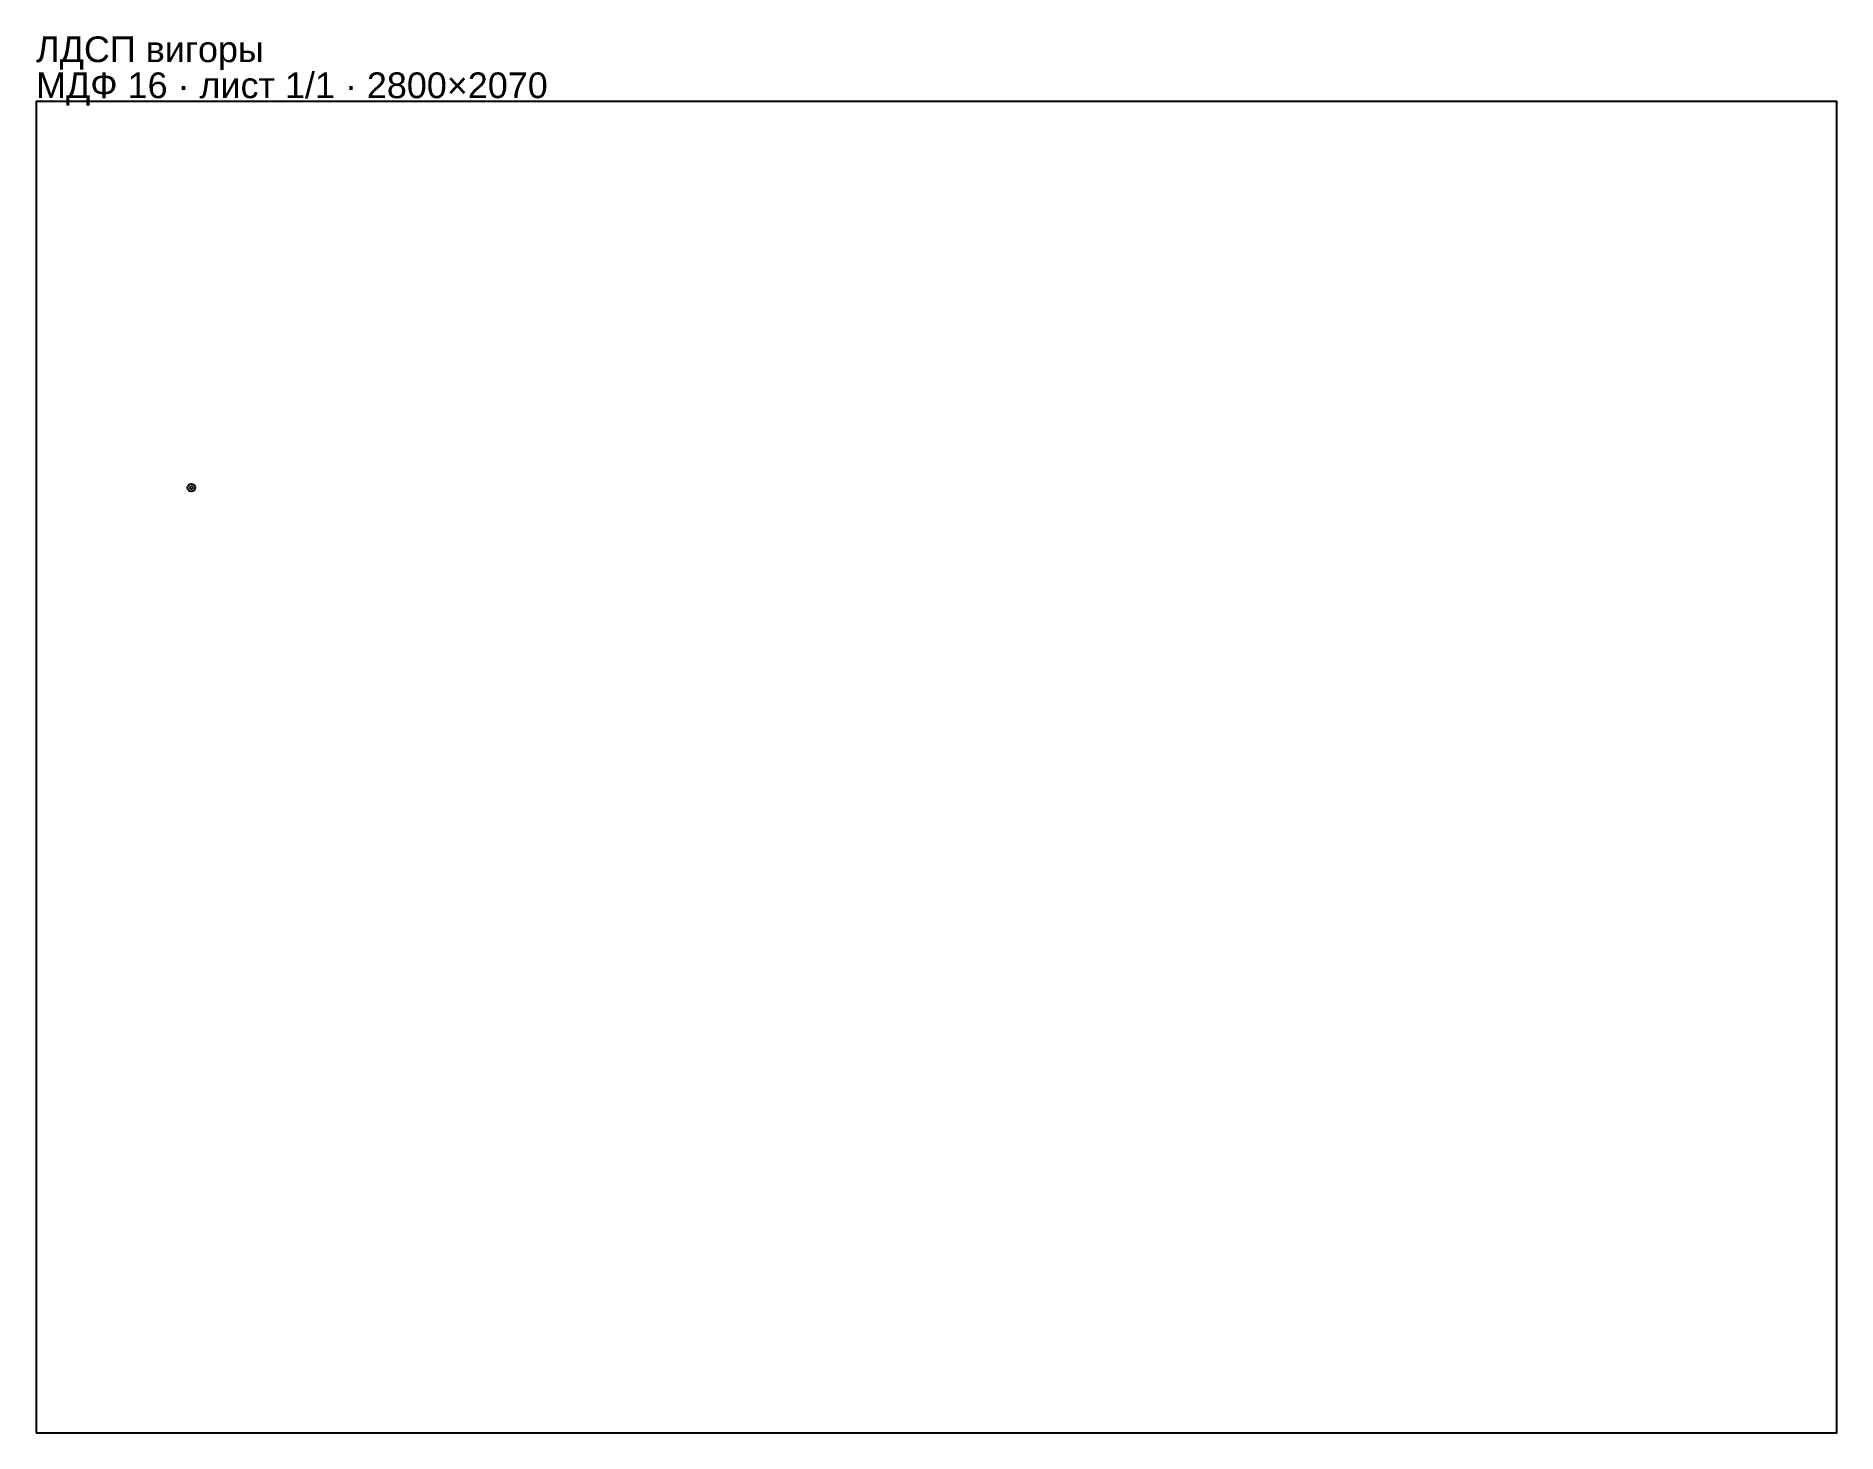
# Model space of a CAD drawing. Header units: millimetres. Extents: x 0 to 2800, y 0 to 2172.
import ezdxf

# ---------------------------------------------------------------- set-up
doc = ezdxf.new("R2010")
doc.units = ezdxf.units.MM
doc.layers.get('0').update_dxf_attribs({"linetype": 'CONTINUOUS'})
doc.layers.add('INFO', color=5, linetype='CONTINUOUS')
doc.styles.get("Standard").update_dxf_attribs({"font": 'arial.ttf'})

msp = doc.modelspace()

# ---------------------------------------------------------------- linework, layer by layer
msp.add_lwpolyline([(0, 0), (2800, 0), (2800, 2070), (0, 2070)], close=True)
for radius in [6, 2.1]:
    msp.add_circle((241.600006, 1469.500098), radius)

# ---------------------------------------------------------------- texts
at = {"layer": 'INFO'}
for s, p in [('ЛДСП вигоры', (0, 2131)), ('МДФ 16 · лист 1/1 · 2800×2070', (0, 2075))]:
    msp.add_text(s, height=40, dxfattribs=at).set_placement(p)

doc.saveas('drawing.dxf')
